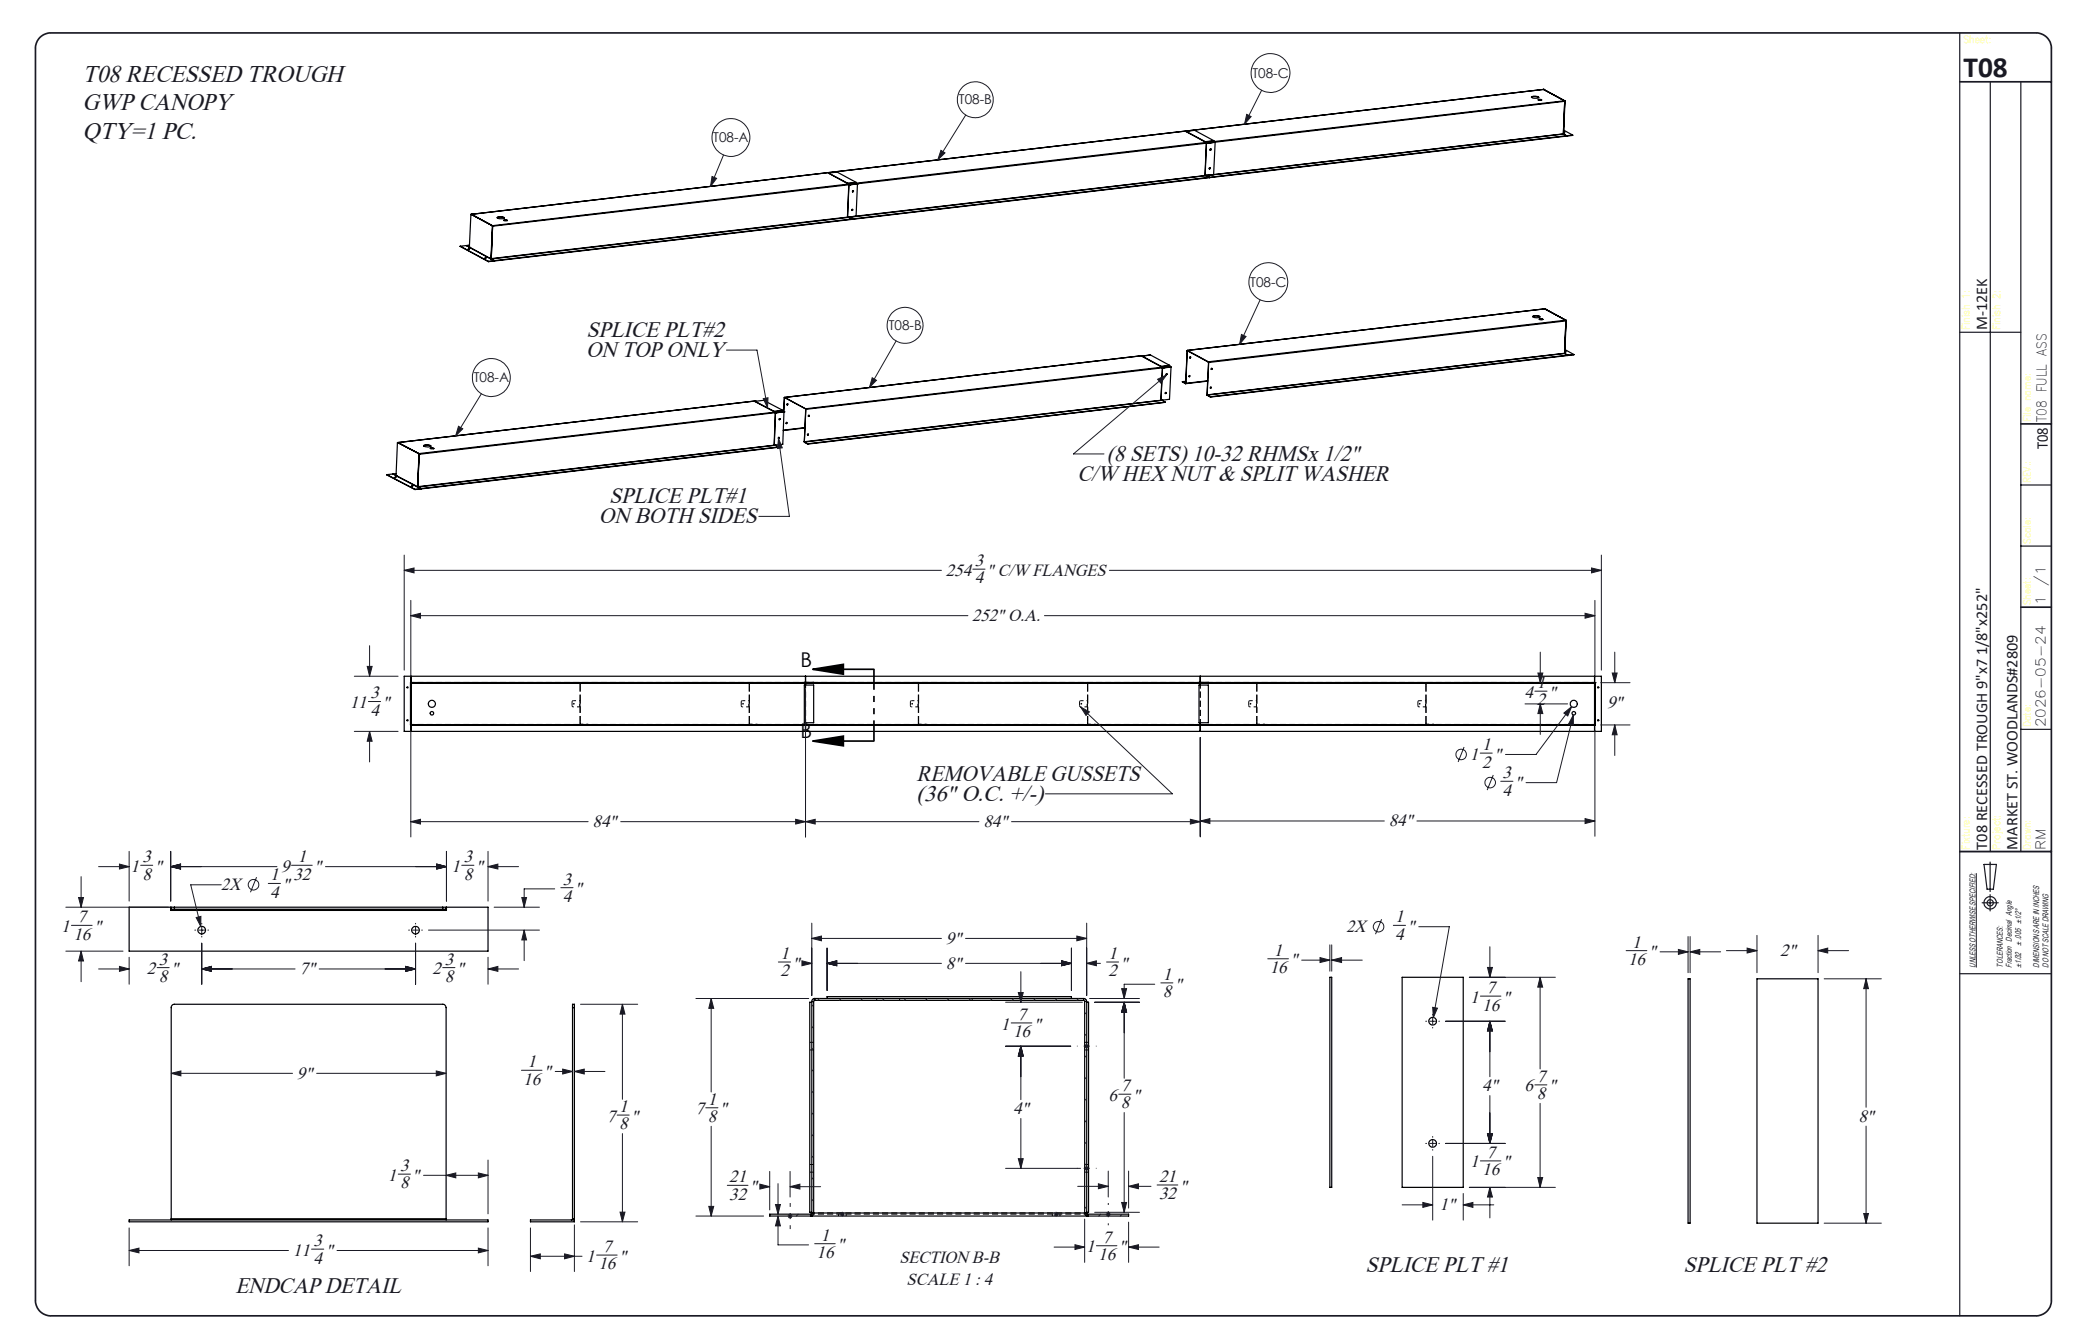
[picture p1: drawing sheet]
<svg xmlns="http://www.w3.org/2000/svg" width="432mm" height="279mm" viewBox="0 0 432 279" stroke-linecap="round" stroke-linejoin="round" font-family="sans-serif">
<defs><g id="words">
<text font-size="6.1" fill="#191924" x="408.2" y="16.1">T08</text>
<g font-size="5.1" fill="#191924">
<text x="17.2" y="17">T08 RECESSED TROUGH</text>
<text x="17.2" y="22.9">GWP CANOPY</text>
<text x="17.2" y="28.9">QTY=1 PC.</text>
</g>
<g font-size="4.7" fill="#191924">
<text x="121.9" y="70.1">SPLICE PLT#2</text>
<text x="121.8" y="74.2">ON TOP ONLY</text>
<text x="230.1" y="95.8">(8 SETS) 10-32 RHMSx 1/2&quot;</text>
<text x="224" y="100">C/W HEX NUT &amp; SPLIT WASHER</text>
<text x="126.6" y="104.6">SPLICE PLT#1</text>
<text x="124.5" y="108.8">ON BOTH SIDES</text>
<text x="190.6" y="162.3">REMOVABLE GUSSETS</text>
<text x="190.6" y="166.4">(36&quot; O.C. +/-)</text>
<text x="48.9" y="268.8">ENDCAP DETAIL</text>
<text x="283.9" y="264.3">SPLICE PLT #1</text>
<text x="350" y="264.3">SPLICE PLT #2</text>
</g>
<g font-size="4.2">
<text x="166.4" y="138.6">B</text>
<text x="166.4" y="153.5">B</text>
</g>
<g font-size="3.7" fill="#191924">
<text x="196.6" y="119.7">254</text>
<text x="202.7" y="117.7">3</text>
<text x="205.2" y="119.7">&quot; C/W FLANGES</text>
<text x="202.7" y="121.3">4</text>
<text x="202.1" y="129.1">252&quot; O.A.</text>
<text x="319.5" y="143">1</text>
<text x="72.7" y="147.2">11</text>
<text x="77" y="145.2">3</text>
<text x="77" y="148.8">4</text>
<text x="79.5" y="147.2">&quot;</text>
<text x="317" y="145">4</text>
<text x="319.5" y="146.6">2</text>
<text x="322" y="145">&quot;</text>
<text x="334.1" y="147.3">9&quot;</text>
<text x="308.1" y="156">1</text>
<text x="305.6" y="157.9">1</text>
<text x="308.1" y="159.6">2</text>
<text x="310.6" y="157.9">&quot;</text>
<text x="312.4" y="161.8">3</text>
<text x="312.4" y="165.4">4</text>
<text x="314.9" y="163.8">&quot;</text>
<text x="123.2" y="171.9">84&quot;</text>
<text x="204.4" y="171.9">84&quot;</text>
<text x="288.7" y="171.8">84&quot;</text>
<text x="29.6" y="179.3">3</text>
<text x="61.9" y="179.3">1</text>
<text x="96.4" y="179.3">3</text>
<text x="27.1" y="181.3">1</text>
<text x="29.6" y="182.9">8</text>
<text x="32.2" y="181.3">&quot;</text>
<text x="46" y="185">2X</text>
<text x="56.2" y="183">1</text>
<text x="58.5" y="181.3">9</text>
<text x="58.7" y="185">&quot;</text>
<text x="61" y="182.9">32</text>
<text x="65.3" y="181.3">&quot;</text>
<text x="93.9" y="181.3">1</text>
<text x="96.4" y="182.9">8</text>
<text x="98.9" y="181.3">&quot;</text>
<text x="117" y="183.9">3</text>
<text x="119.5" y="185.9">&quot;</text>
<text x="16.1" y="191.7">7</text>
<text x="56.2" y="186.6">4</text>
<text x="117" y="187.5">4</text>
<text x="290.1" y="191.8">1</text>
<text x="12.7" y="193.7">1</text>
<text x="15.3" y="195.3">16</text>
<text x="19.5" y="193.7">&quot;</text>
<text x="196.6" y="196.2">9&quot;</text>
<text x="279.9" y="193.7">2X</text>
<text x="290.1" y="195.4">4</text>
<text x="292.6" y="193.7">&quot;</text>
<text x="339.4" y="197">1</text>
<text x="30.5" y="202.5">2</text>
<text x="33.1" y="200.5">3</text>
<text x="35.6" y="202.5">&quot;</text>
<text x="62.3" y="202.5">7&quot;</text>
<text x="89.9" y="202.5">2</text>
<text x="92.5" y="200.5">3</text>
<text x="95" y="202.5">&quot;</text>
<text x="162.2" y="203">2</text>
<text x="162.2" y="199.4">1</text>
<text x="164.8" y="201.4">&quot;</text>
<text x="196.6" y="201.4">8&quot;</text>
<text x="230.4" y="199.4">1</text>
<text x="230.4" y="203">2</text>
<text x="233" y="201.4">&quot;</text>
<text x="241.7" y="203.7">1</text>
<text x="264" y="202.3">16</text>
<text x="264.9" y="198.7">1</text>
<text x="268.3" y="200.7">&quot;</text>
<text x="338.5" y="200.6">16</text>
<text x="342.8" y="199">&quot;</text>
<text x="370.1" y="198.7">2&quot;</text>
<text x="33.1" y="204.1">8</text>
<text x="92.5" y="204.1">8</text>
<text x="241.7" y="207.3">8</text>
<text x="244.3" y="205.7">&quot;</text>
<text x="305.6" y="208.5">1</text>
<text x="309" y="206.5">7</text>
<text x="312.4" y="208.5">&quot;</text>
<text x="208.1" y="214">1</text>
<text x="210.6" y="215.6">16</text>
<text x="211.5" y="212">7</text>
<text x="214.9" y="214">&quot;</text>
<text x="308.1" y="210.1">16</text>
<text x="109.7" y="221.9">1</text>
<text x="61.7" y="224.2">9&quot;</text>
<text x="108.8" y="225.5">16</text>
<text x="113.1" y="223.9">&quot;</text>
<text x="233" y="226.8">7</text>
<text x="308.2" y="226.9">4&quot;</text>
<text x="316.9" y="226.9">6</text>
<text x="319.5" y="224.9">7</text>
<text x="322" y="226.9">&quot;</text>
<text x="126.2" y="233.2">7</text>
<text x="128.7" y="231.2">1</text>
<text x="131.2" y="233.2">&quot;</text>
<text x="144.6" y="231.7">7</text>
<text x="147.1" y="229.7">1</text>
<text x="147.1" y="233.3">8</text>
<text x="149.7" y="231.7">&quot;</text>
<text x="210.6" y="231.7">4&quot;</text>
<text x="230.5" y="228.8">6</text>
<text x="233" y="230.4">8</text>
<text x="235.5" y="228.8">&quot;</text>
<text x="319.5" y="228.5">8</text>
<text x="386.4" y="233.2">8&quot;</text>
<text x="128.7" y="234.8">8</text>
<text x="80.7" y="245.4">1</text>
<text x="83.2" y="243.4">3</text>
<text x="85.7" y="245.4">&quot;</text>
<text x="151.6" y="245.8">21</text>
<text x="241" y="245.7">21</text>
<text x="305.6" y="242.7">1</text>
<text x="308.1" y="244.3">16</text>
<text x="309" y="240.7">7</text>
<text x="312.4" y="242.7">&quot;</text>
<text x="83.2" y="247">8</text>
<text x="151.6" y="249.4">32</text>
<text x="155.9" y="247.8">&quot;</text>
<text x="241" y="249.3">32</text>
<text x="245.3" y="247.7">&quot;</text>
<text x="299.3" y="251.6">1&quot;</text>
<text x="170.6" y="257.9">1</text>
<text x="60.9" y="261.1">11</text>
<text x="65.2" y="259.1">3</text>
<text x="65.2" y="262.7">4</text>
<text x="67.7" y="261.1">&quot;</text>
<text x="121.9" y="262.3">1</text>
<text x="124.4" y="263.9">16</text>
<text x="125.3" y="260.3">7</text>
<text x="128.7" y="262.3">&quot;</text>
<text x="169.8" y="261.5">16</text>
<text x="174" y="259.9">&quot;</text>
<text x="187" y="262.6">SECTION B-B</text>
<text x="225.8" y="260.4">1</text>
<text x="228.3" y="262">16</text>
<text x="229.2" y="258.4">7</text>
<text x="232.6" y="260.4">&quot;</text>
<text x="188.5" y="267.1">SCALE 1 : 4</text>
</g>
<g font-size="3.4" fill="#191924">
<text x="413.1" y="68.7" transform="rotate(-90 413.1 68.7)">M-12EK</text>
<text x="425.7" y="93.4" transform="rotate(-90 425.7 93.4)">T08</text>
<text x="413.1" y="176.6" transform="rotate(-90 413.1 176.6)">T08 RECESSED TROUGH 9&quot;x7 1/8&quot;x252&quot;</text>
<text x="419.4" y="176.6" transform="rotate(-90 419.4 176.6)">MARKET ST. WOODLANDS#2809</text>
</g>
<g font-size="2.8" fill="#191924">
<text x="260.4" y="16.2">T08-C</text>
<text x="199.4" y="21.7">T08-B</text>
<text x="148.3" y="29.5">T08-A</text>
<text x="259.9" y="59.6">T08-C</text>
<text x="184.8" y="68.6">T08-B</text>
<text x="98.5" y="79.5">T08-A</text>
<text x="425.5" y="87.7" transform="rotate(-90 425.5 87.7)">T08 FULL ASS</text>
<text x="425.2" y="125.8" transform="rotate(-90 425.2 125.8)">1</text>
<text x="425.2" y="121.7" transform="rotate(-90 425.2 121.7)">/1</text>
<text x="425.2" y="151.2" transform="rotate(-90 425.2 151.2)">2026-05-24</text>
<text x="425.2" y="176.6" transform="rotate(-90 425.2 176.6)">RM</text>
</g>
<g font-size="2.1" fill="#ff0">
<text x="408.2" y="8.9">Sheet:</text>
<text x="409.5" y="68.7" transform="rotate(-90 409.5 68.7)">Finish 1:</text>
<text x="415.8" y="68.7" transform="rotate(-90 415.8 68.7)">Finish 2:</text>
<text x="422.2" y="87.7" transform="rotate(-90 422.2 87.7)">File name:</text>
<text x="422.2" y="100.4" transform="rotate(-90 422.2 100.4)">REV.:</text>
<text x="422.2" y="113.1" transform="rotate(-90 422.2 113.1)">Scale:</text>
<text x="422.2" y="125.8" transform="rotate(-90 422.2 125.8)">Sheet:</text>
<text x="422.2" y="151.2" transform="rotate(-90 422.2 151.2)">Date:</text>
<text x="409.5" y="176.6" transform="rotate(-90 409.5 176.6)">Fixture:</text>
<text x="415.8" y="176.6" transform="rotate(-90 415.8 176.6)">Project:</text>
<text x="422.2" y="176.6" transform="rotate(-90 422.2 176.6)">Drawn:</text>
</g>
<g font-size="1.7" fill="#191924">
<text x="420.2" y="196.6" transform="rotate(-90 420.2 196.6)">± .005 ±1/2°</text>
<text x="410.7" y="201.1" transform="rotate(-90 410.7 201.1)">UNLESS OTHERWISE SPECIFIED:</text>
<text x="416.4" y="201.1" transform="rotate(-90 416.4 201.1)">TOLERANCES:</text>
<text x="418.3" y="201.1" transform="rotate(-90 418.3 201.1)">Fraction Decimal Angle</text>
<text x="420.2" y="201.1" transform="rotate(-90 420.2 201.1)">±1/32</text>
<text x="424" y="201.1" transform="rotate(-90 424 201.1)">DIMENSIONS ARE IN INCHES</text>
<text x="425.9" y="201.1" transform="rotate(-90 425.9 201.1)">DO NOT SCALE DRAWING</text>
</g>
</g></defs>
<g fill="none" stroke="#191924" stroke-width=".21">
<path d="M262.3 18.8l-3.6 7M148 36.7l1 .4-1.3 1.7zM150.4 32.2l-2.7 6.6M195.6 31.3l.9 .5-1.6 1.5zM200.8 23.9l-5.9 9.4M259.2 23.8l.9 .4-1.4 1.6zM151 72.8h6.4l2.2 12M181.3 78.5l.9 .6-1.4 1.4zM186.3 70.9l-5.5 9.6M240.7 78.8l1.8-.9-1.2 1.7zM242.5 77.9l-19.3 16.5h6.3M258.1 69.5l.9 .5-1.3 1.6z"/>
<path d="M262 62.3l-4.3 9.3M95.3 88.6l.9 .5-1.5 1.5zM100.1 81.8l-5.4 8.8M158.7 82.9l1-.2-.1 2.1zM161.9 91.2l.7 1.9-1 .1zM161.9 91.2l2.2 16.2h-6.3M84 118.6l2.1-.5v1zM84 115.4v23.9M84 118.6h111.7M202.2 118.3h2.6M230.6 118.6h102.3M330.9 118.1l2 .5-2 .5z"/>
<path d="M332.9 115.4v23.9M76.3 138.5h1.1l-.6 2.1zM76.8 134.2v6.4M85.4 128l2-.5v1zM85.4 124.8v16M85.4 128h115.8M217.1 128h114.5M319.7 139.9h1l-.5 2zM320.2 135.6v6.3M329.5 127.5l2.1 .5-2.1 .5zM331.6 124.8v16M335.2 139.9h1l-.5 2z"/>
<path d="M335.7 135.6v6.3M73.7 152h9.1M73.7 140.6h9.1M76.6 145.8h2.5M76.8 152l.6 2.1h-1.1zM76.8 152v6.4M85.4 151.9v22.1M167.5 143.3v30.7M224.6 147l1.9 1-.7 .7zM224.6 147l19.1 18h-26.4M249.5 153.3v20.7M304.4 155.3l-1.3 3.1"/>
<path d="M307.7 156.6h2.5M317 146.3h8.9M319.1 143.7h2.5M320.2 146.3l.5 2h-1zM320.2 146.3v6.4M325.1 148.2l1.6-1.3-.8 1.9zM326.7 146.9l-7.4 9.9h-6.3M327.1 148.6v2.1l-1-.2zM327.1 148.6l-3.5 14.1h-6.3M331.6 151.9v21.9M332.8 141.9h6.1M332.8 150.7h6.1"/>
<path d="M335.7 150.7l.5 2.1h-1zM335.7 150.7v6.4M24.8 179.6l2 .6-2 .5zM26.8 177v10.3M29.2 179.9h2.5M35.5 177v10.3M60.6 179.9h4.3M85.4 170.8l2-.5v1zM85.4 170.8h36.9M90.8 179.6l2 .6-2 .5zM92.8 177v10.3M96 179.9h2.5"/>
<path d="M101.5 177v10.3M129 170.8h74.5M165.4 170.3l2.1 .5-2.1 .5zM167.5 170.8l2-.5v1zM210.3 170.8h39.2M247.5 170.3l2 .5-2 .5zM249.5 170.7l2-.5v1zM249.5 170.7h38.3M294.6 170.7h37M310.4 161.1l-1.2 3.2M312 162.4h2.5M329.5 170.2l2.1 .5-2.1 .5z"/>
<path d="M13.7 188.6h21.3M13.7 197.7h11.9M14.9 192.4h4.3M16.3 186.6h1.1l-.5 2zM16.9 197.7l.5 2.1h-1.1zM16.9 182.2v6.4M16.9 197.7v6.4M20.5 180.2h6.3M26.8 199v5.6M35.5 180.2l2-.6v1.1zM35.5 180.2h22.1M40.5 193.4h.2"/>
<path d="M40.8 190.7l1-.2-.1 2.1zM41.3 193.4h1.3M41.9 191.9v.2M41.9 192.7v1.3M41.9 194.6v.2M41.9 196.1v8.5M43.2 193.4h.2M46 183.9h-6.3l2 8.7M53.3 182.4l-1.2 3.1M55.8 183.7h2.5M67.7 180.2h25.1M84.9 193.4h.2"/>
<path d="M85.8 193.4h1.2M86.4 191.9v.2M86.4 192.7v1.3M86.4 194.6v.2M86.4 196.1v8.5M87.7 193.4h.1M89.1 193.4h23M101.5 180.2l2-.6v1.1zM101.5 199v5.6M101.5 180.2h6.3M102.7 188.6h9.4M108.5 186.6h1l-.5 2z"/>
<path d="M109 193.4l.5 2h-1zM109 193.4v6.3M115.3 184.8h-6.3v3.8M116.6 184.5h2.5M161.8 200h2.6M166.7 199.7l2.1 .6-2.1 .5zM168.8 195.1l2-.5v1zM168.8 191.9v15M168.8 195.1h26.9M171.9 197.1v8.8M200.7 195.1h25.2M220.7 199.7l2 .6-2 .5z"/>
<path d="M222.7 197.1v8.8M223.9 194.6l2 .5-2 .5zM225.9 191.9v15M230 200h2.6M263.6 199.3h4.3M270.6 199.6h5.9M274.4 199.1l2.1 .5-2.1 .5zM276.5 196.4v5.5M276.9 199.6l2-.5v1zM276.9 196.4v5.5M276.9 199.6h6.3M287.2 191.1l-1.2 3.1"/>
<path d="M289.7 192.4h2.5M295 192.7h6.3l-3.3 18.8M309.7 196.8v6.4M338.1 197.6h4.3M345.1 197.9h5.8M348.9 197.4l2 .5-2 .5zM350.9 194.7v7.5M351.4 197.9l2-.5v1zM351.4 194.7v7.5M351.4 197.9h6.3M358.9 197.6h6.4M363.2 197.1l2.1 .5-2.1 .5z"/>
<path d="M365.3 194.5v7.7M378 197.6l2-.5v1zM378 197.6h6.3M378 194.5v7.7M410.9 181.5v19.6M20.5 201.4h6.3M24.8 200.9l2 .5-2 .5zM32.7 201.2h2.5M41.9 201.4l2.1-.5v1zM41.9 201.4h19.4M66.4 201.4h20M84.3 200.9l2.1 .5-2.1 .5z"/>
<path d="M92 201.2h2.6M101.5 201.4l2-.5v1zM101.5 201.4h6.3M120.7 208.8h11.9M129.4 208.8l.5 2h-1zM129.4 208.8v19.7M144.7 207.6h23.4M147.8 207.6l.6 2h-1zM147.8 207.6v19.4M167.1 200.3h1.7M169.2 208.8l-.4 .4M169.2 213.3l-.4 .4"/>
<path d="M169.2 217.8l-.4 .4M170.4 207.6l-.4 .4M171.9 200.3l2.1-.6v1.1zM171.9 200.3h23.8M174.9 207.6l-.4 .4M179.4 207.6l-.4 .4M183.9 207.6l-.5 .4M188.3 207.6l-.3 .4M192.8 207.6l-.4 .4M197.3 207.6l-.4 .4M200.7 200.3h22M201.8 207.6l-.4 .4"/>
<path d="M206.3 207.6l-.4 .4M209.1 217.5h13.5M209.1 208.4h15.9M210.2 212.7h4.3M210.8 207.6l-.4 .4M211.7 206.3h1l-.5 2.1zM212.2 217.5l.5 2h-1zM212.2 202v6.4M212.2 217.5v11.1M215.3 207.6l-.4 .4M219.8 207.6l-.4 .4M224.3 207.6l-.4 .4"/>
<path d="M225.4 217.5h1M225.6 217.1l.7 .7M225.9 200.3l2-.6v1.1zM225.9 210.4l-.4 .4M225.9 214.9l-.4 .4M225.9 219.4l-.4 .4M225.9 217v1M225.9 200.3h2.9M226.3 217.1l-.7 .7M226.5 207.6h10.4M227.6 208.4h9.3M233.2 205.5h1l-.5 2.1z"/>
<path d="M233.7 208.4l.5 2h-1zM233.7 208.4v15.8M240.1 204.6h-6.4v3M241.3 204.3h2.5M296.4 212.3h.2M297.2 212.3h1.3M297.9 209.4l.9 .2-.8 1.9zM297.9 210.9v.1M297.9 211.7v1.2M297.9 213.6v.1M299.1 212.3h.2M300.5 212.3h12.4"/>
<path d="M305.5 203.2h17.9M307.8 207.1h4.2M309.2 201.1h1.1l-.6 2.1zM309.7 212.3l.6 2h-1.1zM309.7 212.3v11.5M320.2 203.2l.5 2h-1zM320.2 203.2v19M379.2 203.5h11.9M387.9 203.5l.5 2h-.9zM387.9 203.5v26.7M35.6 223.1l2-.5v1.1zM35.6 223.1h25.2"/>
<path d="M65.8 223.1h26.9M90.7 222.6l2 .5-2 .6zM108.4 222.5h4.3M115.4 222.7h3.6M117 222.2l2 .5-2 .6zM119.4 222.7l2.1-.5v1.1zM119.4 222.7h6.4M128.3 231.8h2.5M129.4 235.7v18.3M146.7 230.3h2.6M147.8 234.1v18.7M169.2 222.3l-.4 .4"/>
<path d="M169.2 226.8l-.4 .4M169.2 231.2l-.4 .5M169.2 235.8l-.4 .3M212.2 232.5v10.4M225.9 223.9l-.4 .4M225.9 228.4l-.4 .4M225.9 232.9l-.4 .4M225.9 237.4l-.4 .4M232.6 227.5h2.5M233.7 231.3v20.7M296.4 237.7h.2M297.2 237.7h1.3"/>
<path d="M297.9 236.3v.1M297.9 237.1v1.2M297.9 239v.1M299.1 237.7h.2M300.5 237.7h12.4M309.2 235.7h1.1l-.6 2zM309.7 227.8v9.9M319.1 225.5h2.5M320.2 229.4v17.4M387.9 234.1v20.2M26.8 260l2.1-.5v1zM26.8 255.3v7.8"/>
<path d="M26.8 260h33.2M64.8 259.7h2.5M70.1 260h31.4M82.8 244.1h2.5M88.1 244.3h13.4M92.7 244.3l2.1-.5v1.1zM99.4 243.8l2.1 .5-2.1 .6zM99.4 259.5l2.1 .5-2.1 .5zM101.5 241.2v11.1M101.5 255.3v7.8M110.3 255.3v9M119.4 254.6v9.7"/>
<path d="M120.7 254h11.9M128.9 252h1l-.5 2zM144.7 252.8h14M147.4 250.8h1l-.6 2zM151.2 246.4h4.3M158 246.2l2 .5-2 .5zM158.2 246.7h1.8M160 243.5v8M161.2 250.4h1l-.5 2zM161.7 252.8l.5 2h-1zM161.7 252.8v6h6.4M161.7 246.1v6.3"/>
<path d="M163.8 252.8h.9M163.9 252.4l.7 .8M164.3 246.7l2-.5v1zM164.3 243.5v5.3M164.3 252.3v1M164.3 246.7h6.3M164.6 252.4l-.7 .8M165.9 252.4l-.3 .4M169.2 240.2l-.4 .4M169.2 244.7l-.4 .4M169.2 249.2l-.4 .4M169.4 258.6h4.2"/>
<path d="M174.6 252.4h1M174.8 252.1l.7 .7M175.1 251.9v1M175.5 252.1l-.7 .7M209.1 242.9h15.5M211.7 240.9h1l-.5 2zM219 252.4h1.1M219.1 259.3h6.4M219.2 252.1l.7 .7M219.6 251.9v1M219.9 252.1l-.7 .7M223.5 258.8l2 .5-2 .5z"/>
<path d="M224 246.6h6.4M225.4 242.9h1M225.5 253.4v9M225.6 242.5l.7 .7M225.9 241.9l-.4 .4M225.9 250.8l-.4 .4M225.9 242.4v1M226.3 242.5l-.7 .7M227.6 252h9.3M227.9 259h4.3M228.4 246.1l2 .5-2 .5zM228.8 252.4l-.4 .4"/>
<path d="M229.9 252.4h1M230 252.1l.8 .7M230.4 243.5v5.3M230.4 251.9v1M230.8 252.1l-.8 .7M233.2 250h1l-.5 2zM233.2 252.5l-.3 .3M234.6 259.3l2.1-.5v1zM234.6 246.6l2.1-.5v1zM234.6 243.5v7.6M234.6 254.1v8.3M234.6 259.3h6.4"/>
<path d="M234.6 246.6h4.7M240.6 246.3h4.3M291.5 250.5h6.4M295.8 250l2.1 .5-2.1 .5zM297.9 240.4v13.2M304.2 250.5l2-.5v1zM304.2 248.1v5.5M304.2 250.5h6.4M305.5 246.8h17.9M307.8 241.3h4.2M309.7 246.8l.6 2h-1.1zM309.7 246.8v6.4"/>
<path d="M319.7 244.8h1l-.5 2zM379.2 254.3h11.9M387.5 252.3h.9l-.5 2zM110.3 261.2l2-.5v1zM110.3 261.2h10.7M117.4 260.7l2 .5-2 .5zM124 260.9h4.3"/>
<circle cx="264.1" cy="15.2" r="4"/>
<circle cx="152" cy="28.6" r="3.9"/>
<circle cx="202.8" cy="20.7" r="3.7"/>
<circle cx="263.7" cy="58.6" r="4"/>
<circle cx="102.1" cy="78.5" r="4"/>
<circle cx="188.2" cy="67.6" r="3.7"/>
<circle cx="303.8" cy="156.8" r="1.1"/>
<circle cx="309.8" cy="162.7" r="1.09"/>
<circle cx="52.7" cy="183.9" r="1.09"/>
<circle cx="286.6" cy="192.6" r="1.09"/>
</g>
<g fill="none" stroke="#191924" stroke-width=".25">
<path d="M407.4 6.8v266.7M413.8 17v160M420.1 17v160M407.4 69.1h12.7M420.1 113.5h6.4M420.1 100.8h6.4M420.1 151.6h6.4M407.4 177h19.1M412.5 179.7h2.5l-.6 5.2h-1.3zM413.7 179.2v6.1M412.1 187.7h3.3M413.7 186v3.4"/>
<path d="M407.4 202.4h19.1"/>
<circle cx="413.7" cy="187.7" r=".66"/>
<circle cx="413.8" cy="187.7" r="1.29"/>
</g>
<path d="M8.2 7.9a3.3 3.3 0 0 1 2.3-1.1h412.8a3.2 3.2 0 0 1 3.2 3.2v260.4a3.2 3.2 0 0 1-3.2 3.1h-412.8a3.2 3.2 0 0 1-3.1-3.1v-260.4a3.2 3.2 0 0 1 .8-2.1zM407.4 17h19.1M420.1 88.1h6.4M420.1 126.2h6.4M407.4 177h19.1" fill="none" stroke="#191924" stroke-width=".35"/>
<g fill="none" stroke="#000" stroke-width=".25">
<path d="M320.9 18.6h.1M320.9 18.6l-74.3 8.7M320.9 18.6l4.4 2.4M321 18.6l4.3 2.4M172.3 35.9h.1M172.3 35.9l-74.3 8.7M172.3 36l3.9 2.2M172.3 36l3.9 2.1M174 35.8l4 2.1M176.2 38.1v.1M176.5 38.1l.1 .1M176.5 38.4l-.3 6.8"/>
<path d="M176.6 38.2l.1 .2M176.6 38.2l-74.2 8.7M176.7 38.4h.1M177.3 39.6l-.1 .2M177.4 39.6l-.2 .3M178 37.9v.1M178 38l-1.8 .2M178 37.9l-1.8 .2M178.3 38.2h.1M178.3 38.2l-1.8 .2M178.3 38.2l-.3 6.7-1.8 .3M246.6 27.2h.1"/>
<path d="M246.6 27.2l-74.3 8.8M246.6 27.2l.1 .1M246.6 27.3l4 2.2M248.4 27.1l3.9 2.1M250.6 29.5h.1M250.7 36.5h.1M250.7 36.5l-74.3 8.6M250.8 36.5l.6 .4M250.8 36.5l-74.4 8.7M250.8 29.5l.2 .1M251 29.6v.1M251 29.6l-148.6 17.4"/>
<path d="M251 29.7h.1M251 29.7l-74.3 8.7M251.4 36.9h.1M251.4 36.9l-74.3 8.6M251.4 36.9l-74.3 8.7M251.5 34.9l-.1 .2M251.7 31l-.1 .2M252.3 29.2l-1.7 .3M252.6 29.6l-.3 6.7-1.8 .2 .3-6.7M252.6 29.6l-1.8 .2M318.4 20.1l.3-.1a.93 .93 0 0 1 1.2 .3l-.4 .1a.98 .98 0 0 1-1.1-.3zM318.4 20.2l.9-.1 .6 .2"/>
<path d="M319.8 20.8h.7M319.8 20.7h.7a.4 .4 0 0 1-.7 0zM325 27.8v.1M325 27.8l-74.3 8.7M325 27.9l-74.2 8.6M325 27.9l.7 .3M325 27.8h.1M325.1 27.5h.2zM325.1 27.8h.1M325.1 27.1l1.9 1M325.1 27.6h.1M325.1 27.8l-.1 .1"/>
<path d="M325.3 21v.1M325.3 21l-74.3 8.6M325.3 21h.1M325.3 21l.1 .1M325.3 21.1l-74.3 8.6M325.3 21.1l-.3 6.7M325.4 21.1h-.1M325.4 21.1l-.4 6.7M325.7 28.2v.1M325.7 28.3l-74.3 8.6M325.7 28.2l-74.3 8.7M327 28.1l-1.3 .1"/>
<path d="M327 28.1l-1.3 .2M95.7 51.2l5.8 3.1M95.7 51.2l5.8 3.2M96.9 51l.7 .4M96.9 51l-1.2 .2M97.4 51.7l.2 .1zM97.4 51.8h.1M97.5 51.4h.1M97.5 51.4l4.5 2.4M97.6 51.4h-.1M97.6 51.4l4.5 2.4M97.6 50.9l-.7 .1"/>
<path d="M97.9 44.6l-.3 6.8M97.9 44.6h.1M97.9 44.6l4.5 2.3M98 44.6h.1M100.8 53.6l.3 .1zM100.9 53.7h.1M101.5 54.3v.1M102 53.8h.1M102.1 53.8h-.1M102.1 53.8h.1M102.1 53.8l.7 .4M102.4 46.9v.1"/>
<path d="M102.4 46.9v.2M102.4 46.9h.1M102.4 47.1l-.3 6.7M102.4 47h.1M102.4 47l-.3 6.8M102.8 54.2v.1M102.8 54.2l-1.3 .1M102.8 54.3l-1.3 .1M103.4 45.2l.3-.1a.96 .96 0 0 1 1.1 .3l-.4 .1a.88 .88 0 0 1-1-.3zM103.4 45.3l.9-.2 .5 .2M104.7 45.8l.4-.1 .4 .2h-.6zM104.7 45.8l.8 .1"/>
<path d="M176.2 45.1v.1M176.4 45.1h.1M176.4 45.1v.1M176.4 45.1l-74.3 8.7M176.4 45.2l.7 .3M176.4 45.2l-74.3 8.6M177.1 45.5v.1M177.1 45.5l-74.3 8.7M177.1 45.6l-74.3 8.7M177.2 43.5v.2h-.1zM237.4 74l1.8-.2 4 2.2M237.4 73.9h.1"/>
<path d="M237.4 74l4 2.2M237.5 73.9l-74.4 8.7M238.9 73.8h.1M238.9 73.8l-1.4 .1M241.4 76.2h.1M241.6 76.2l.2 .1M241.7 76.5h.1M241.7 76.5l-.3 6.7M241.8 76.3l.1 .1M241.8 76.3l-74.3 8.7M241.9 76.4h.1M241.9 76.4l-74.4 8.7"/>
<path d="M242.5 77.7l-.1 .2M243.2 76l-1.8 .2M243.5 76.3l-1.8 .2M243.5 76.3l-.4 6.7-1.7 .2M245.8 79.3l.7 .4M245.8 79.3l.7 .5M246.5 79.7h.1M246.5 79.7v.1M246.5 79.3h-.7M246.8 72.9v.1M246.8 72.9l-.3 6.8M246.8 72.8v.1"/>
<path d="M246.8 72.8l4.4 2.4M246.8 72.9l4.4 2.4M246.8 73l-.3 6.7M246.8 73h.1M247.3 78.1l-.1 .2M247.5 74.2l-.1 .2M251.1 79.2l-4.6 .6M251.1 79.2l-4.6 .5M251.2 75.2l.1 .2M251.2 75.3h.1M251.2 75.2v.1M251.2 75.3l.1 .1"/>
<path d="M251.2 75.3l-.2 6.8M251.9 76.6l-.1 .2M318.6 65.8l1-.1 .5 .2M318.7 65.8l.4-.1a.81 .81 0 0 1 1 .2l-.4 .1a.88 .88 0 0 1-1-.2zM320 66.3l.8 .1-.4 .1zM320 66.4h.7M320.7 66.4h.1M321.1 64.2h.1M321.1 64.2l-74.3 8.6M321.1 64.2l4.4 2.4M321.2 64.2h.1M321.2 64.2l4.3 2.4"/>
<path d="M325.3 73.4v.1M325.3 73.4l-74.3 8.7M325.3 73.5l-74.3 8.6M325.3 73.5l.6 .3M325.3 73.4h.1M325.3 73.1l.2 .1M325.3 72.7l1.9 1M325.5 66.6v.1M325.5 66.6l-74.3 8.6M325.5 66.6h.1M325.5 66.6l.1 .1M325.5 66.7l-74.2 8.7"/>
<path d="M325.5 66.7l-.2 6.7M325.5 66.7h.1M325.6 66.7l-.3 6.7M325.9 73.8v.1M325.9 73.9l-74.3 8.6M325.9 73.8l-74.2 8.7M327.2 73.7l-1.3 .1M327.2 73.7l-1.3 .2M80.4 98.7l5.9 3M80.4 98.7l5.9 3.1M81.7 98.5l.6 .3M82.1 99.2h.2z"/>
<path d="M82.2 99.2h.1M82.3 98.9h.1M82.3 98.9l4.5 2.3M82.3 98.8v.1M82.3 98.5l-1.9 .2M82.3 98.8l4.5 2.4M82.7 92l-.4 6.8M82.7 92h.1M82.7 92l4.3 2.3M82.7 92l4.4 2.3M87 94.3l.1 .1M87 94.3h.1"/>
<path d="M87.1 94.3v.1M87.1 94.3h.1M87.1 94.4l-.3 6.8M87.1 94.4h.1M87.1 94.4l-.2 6.8M88.1 92.6l1-.1 .5 .2a.84 .84 0 0 1-1.2 .2l-.2-.1zM88.1 92.7l.7-.2 .8 .2M89.5 93.2l.4-.1 .3 .2h-.6zM89.5 93.2l.7 .1M157 83.4l-74.3 8.6M157 83.4h.1M157 83.4l3.9 2.2"/>
<path d="M157 83.4l3.9 2.1M157 83.4l1.7-.2 4 2.1M160.9 85.5v.1M161.1 92.5h.1M161.1 92.5l.7 .4M161.1 92.5l-74.2 8.7M161.2 85.5l.2 .2M161.4 85.7v.1M161.4 85.7l-74.3 8.6M161.4 85.8l-74.3 8.6M161.4 85.8h.1M161.8 92.9l-74.2 8.7"/>
<path d="M161.9 90.9l.1 .1M162 91l-.2 .2M162.1 87l-.1 .2M162.7 85.3l-1.8 .2M162.7 85.3l-1.8 .3M163 85.6h.1M163 85.6l-.3 6.8-75.8 8.8M163 85.6l-1.8 .2-.3 6.7M163.1 82.6l.1 .1M163.1 82.7l-.2 2.9M163.1 82.7l4.4 2.3M163.1 82.6v.1"/>
<path d="M163.1 82.6l4.4 2.4M163.4 88.1h.1M163.5 87.8v.3M163.7 83.9l-.1 .2M167.2 91.8h.1M167.2 91.8l.1 .1M167.2 91.8l.1 .2M167.3 91.9l.6 .4M167.3 92l.6 .3M167.3 91.9v.1M167.3 89l-4.5 .5M167.3 88.9l-4.5 .5"/>
<path d="M167.5 85v.1M167.5 85h.1M167.5 85.1h.1M167.5 85.1l-.3 6.7M167.9 92.3h.1M168 90.2l-.1 .3M168.2 86.3l-.1 .2M241.6 83.2h.1M241.6 83.2l-74.4 8.6M241.6 83.2l-74.3 8.7M241.6 83.2l.7 .4M242.3 83.6l-74.4 8.7"/>
<path d="M242.3 83.6h.1M242.4 81.6l-.1 .2M251 82.1h.1M251 82.1v.1M251 82.1l.7 .4M251 82.2l.6 .3M251.7 82.5h-.1M251.7 80.5l-.1 .2M85.6 101l.2 .1zM85.7 101.1h.1M86.3 101.7v.1M86.8 101.2h.1"/>
<path d="M86.8 101.2l.8 .4M86.9 101.2h.1M86.9 101.2l.7 .4M87.6 101.6h.1M87.6 101.6l-1.3 .1M87.6 101.6l-1.3 .2M84 140.6h248.9v11.4h-248.9zM85.3 141.9l.1 .1M85.3 141.9h.1M85.3 150.7h246.3M85.3 141.9h246.3M85.3 141.9v8.8"/>
<path d="M85.4 150.6l-.1 .1M85.4 150.6h246.2v.1M85.4 142v8.6M85.4 141.9v8.8M85.4 150.7h.1M85.4 140.6v1.3M85.4 150.7v1.3M85.4 141.9h81.8M167.2 142.4h2v7.8h-2zM167.2 141.9h2M167.2 150.7h2M167.5 150.2v.5"/>
<path d="M167.5 141.9v.5M167.5 140.6v1.3M167.5 150.8v1.2M169.2 141.9h80.1M249.3 141.9h1.9M249.3 142.4h1.9v7.8h-1.9zM249.3 150.7h1.9M249.5 150.2v.5M249.5 141.9v.5M249.5 140.6v1.3M249.5 150.8v1.2M251.2 141.9h80.3"/>
<path d="M331.5 141.9v8.8M331.5 150.7h.1M331.5 140.6v1.3M331.5 150.7v1.3M331.6 141.9v.1h-246.2M331.6 141.9h.1M331.6 150.7h.1M331.6 141.9v8.8M26.8 188.6h8.7v.7h57.3v-.7h8.7v9.1h-74.7zM35.6 189h.7M35.6 189v.3M36.3 188.6h-.7v.4"/>
<path d="M36.3 188.6v.4M36.3 189h55.7M36.3 188.6h55.7M92 189h.7M92 188.6h.7v.4M92 188.6v.4M92.7 189v.3M119 209.5v-.7h.4v.7M119 209.5v43.9M119 209.5h.4M119.4 209.5v43.9M168.8 208.4h-.5v43.6h.5"/>
<path d="M171.9 207.6v-.4h50.8v.4M225.9 208.4h.4v43.6h-.4M276.5 203.2h.4v43.6h-.4zM291.5 203.2h12.7v43.6h-12.7zM350.9 203.5h.5v50.8h-.5zM365.3 203.5h12.7v50.8h-12.7zM26.8 253.6h74.7v.4h-74.7zM35.6 253.4v.2M35.6 253.4v-43.9a.66 .66 0 0 1 .7-.7h55.7a.72 .72 0 0 1 .7 .7v43.9M35.6 253.4h57.1M92.7 253.4v.2M110.3 253.6h9.1v.4h-9.1z"/>
<path d="M119 253.4l-.2 .2M119 253.4h.4M119.4 253.4v.2M168.7 252.8h.1M168.7 252.8h57.3M168.8 252.8h.1M169.2 252.2a.66 .66 0 0 1-.7 .6h-8.5v-.4h8.6l.2-.2v-44a.6 .6 0 0 1 .6-.6h55.8a.66 .66 0 0 1 .7 .6v44.1l.2 .1h8.5v.4h-8.4a.66 .66 0 0 1-.7-.6M169.2 252.2v-44.1l.1-.1h56.1l.1 .1v44.1M169.2 252.2h56.3M225.9 252.8h.1M226 252.8h.1"/>
<circle cx="177.3" cy="39.8" r=".12"/>
<circle cx="251.5" cy="35" r=".12"/>
<circle cx="251.7" cy="31.1" r=".12"/>
<circle cx="177.2" cy="43.6" r=".12"/>
<circle cx="242.5" cy="77.8" r=".12"/>
<circle cx="247.3" cy="78.2" r=".13"/>
<circle cx="247.4" cy="74.3" r=".12"/>
<circle cx="251.9" cy="76.7" r=".12"/>
<circle cx="161.9" cy="91.1" r=".11"/>
<circle cx="162.1" cy="87.1" r=".12"/>
<circle cx="163.5" cy="87.9" r=".12"/>
<circle cx="163.7" cy="84" r=".13"/>
<circle cx="167.9" cy="90.4" r=".12"/>
<circle cx="168.1" cy="86.5" r=".12"/>
<circle cx="242.3" cy="81.7" r=".12"/>
<circle cx="251.7" cy="80.6" r=".13"/>
<circle cx="84.7" cy="149.8" r=".12"/>
<circle cx="84.7" cy="142.9" r=".12"/>
<circle cx="89.8" cy="146.3" r=".73"/>
<circle cx="89.8" cy="148.3" r=".36"/>
<circle cx="327.2" cy="146.3" r=".73"/>
<circle cx="327.2" cy="148.3" r=".37"/>
<circle cx="332.3" cy="142.9" r=".13"/>
<circle cx="332.3" cy="149.8" r=".13"/>
<circle cx="41.9" cy="193.4" r=".79"/>
<circle cx="86.4" cy="193.4" r=".79"/>
<circle cx="297.8" cy="212.3" r=".79"/>
<circle cx="297.8" cy="237.7" r=".79"/>
</g>
<path d="M167.5 142.4v7.8M249.5 142.4v7.8M169.5 207.6a.69 .69 0 0 0-.7 .6M225.9 208.2a.69 .69 0 0 0-.7-.6" fill="none" stroke="#000" stroke-width=".21" stroke-dasharray="1.3 .6" stroke-dashoffset=".5" stroke-linecap="butt"/>
<g fill="none" stroke="#000" stroke-width=".21" stroke-dasharray="1.3 .6" stroke-dashoffset=".6" stroke-linecap="butt">
<path d="M85.5 142h82M85.5 150.6h82M85.5 141.9h82M120.5 146.9v-1.2M120.6 145.7v1.2M155.7 146.9v-1.2M155.7 145.7v1.2M155.8 145.7v1.2M167.5 142h82M167.5 150.6h82M167.5 141.9h82M167.5 150.7h-82"/>
<path d="M190.9 146.9v-1.2M190.9 145.7v1.2M191 145.7v1.2M226 146.9v-1.2M226.1 145.7v1.2M249.5 150.7h82M249.5 150.7h-82M261.2 146.9v-1.2M261.3 145.7v1.2M296.4 146.9v-1.2M296.4 145.7v1.2M296.5 145.7v1.2"/>
<path d="M331.5 150.6h-82M331.5 142h-82M331.5 141.9h-82M168.8 252.2h57.1M225.9 252.4h-57.1"/>
</g>
<g fill="none" stroke="#000" stroke-width=".21" stroke-dasharray="1.3 .6" stroke-linecap="butt">
<path d="M85.4 141.9v8.8M118.9 146.7l.3 .2M119.2 145.7l-.3 .2M119.2 146.3h.2h-.2M120.5 145.7h.1M120.6 142.6v-.5M120.6 145.7v-.1M120.6 150.5v-.5M120.6 146.9v.1M120.6 150.5l.1 .1M120.6 142.1v.5M120.6 145.6v.1"/>
<path d="M120.6 146.9h-.1M120.6 150v.5M120.6 147v-.1M120.6 150.5h.1M120.7 150.5v.1M120.7 142.1v-.1M120.7 142l-.1 .1M120.7 142.1h-.1M121.7 142v.1M121.7 150.5v.1M121.9 142.1v-.1M121.9 150.6v-.1"/>
<path d="M122 150.6h.3M122 150.6v-.1M122 150.5h.3M122 142v.1M122.3 150.6v-.1M122.3 142v.1M122.3 142.1h-.3M122.3 142h-.3M154.1 146.7l.2 .2M154.3 145.7l-.2 .2M154.4 146.3h.1h-.1M155.7 145.7h.1"/>
<path d="M155.7 150.5v-.5M155.7 150h.1M155.7 145.6h.1M155.7 145.7v-.1M155.7 147h.1M155.7 142.6v-.5M155.7 142.1h.1M155.7 146.9v.1M155.7 150.5l.1 .1M155.7 146.9h.1M155.8 146.9h-.1M155.8 150.5h-.1"/>
<path d="M155.8 150v.5M155.8 145.6v.1M155.8 145.7h-.1M155.8 147h-.1M155.8 142.6h-.1M155.8 142.1v.5M155.8 147v-.1M155.8 142.1h-.1M155.8 142.1v-.1M155.8 150.5v.1M155.8 142l-.1 .1M156.9 150.5v.1"/>
<path d="M156.9 142v.1M157 150.6v-.1M157 142.1v-.1M157.2 142v.1M157.2 150.6h.3M157.2 150.6v-.1M157.2 150.5h.3M157.5 142v.1M157.5 142.1h-.3M157.5 142h-.3M157.5 150.6v-.1M167.2 150.7h.3"/>
<path d="M167.5 141.9v-.1M167.5 150.8v-.1M167.5 141.8v.1M167.5 150.7v.1M167.5 141.9h-.3M168.1 150.6v.1M168.1 141.9v.1M168.1 141.8v.1M168.1 150.7v.1M168.3 150.7v-.1M168.3 142v-.1M168.3 141.9v-.1"/>
<path d="M168.3 150.8v-.1M189.3 146.7l.2 .2M189.5 145.7l-.2 .2M189.6 146.3h.1h-.1M190.9 145.7h.1M190.9 150.5v-.5M190.9 150h.1M190.9 145.6h.1M190.9 145.7v-.1M190.9 142.6v-.5M190.9 142.1h.1M190.9 147h.1"/>
<path d="M190.9 146.9v.1M190.9 150.5l.1 .1M190.9 146.9h.1M191 150.5h-.1M191 150v.5M191 146.9h-.1M191 145.6v.1M191 145.7h-.1M191 147h-.1M191 142.6h-.1M191 142.1v.5M191 147v-.1"/>
<path d="M191 142.1h-.1M191 142.1v-.1M191 150.5v.1M191 142l-.1 .1M192.1 150.5v.1M192.1 142v.1M192.2 150.6v-.1M192.2 142.1v-.1M192.4 142v.1M192.4 150.6h.2M192.4 150.6v-.1M192.4 150.5h.2"/>
<path d="M192.6 150.6v-.1M192.6 142v.1M192.6 142.1h-.2M192.6 142h-.2M224.4 146.7l.3 .2M224.7 145.7l-.3 .2M224.7 146.3h.2h-.2M226 145.7h.1M226.1 142.6v-.5M226.1 150.5v-.5M226.1 145.7v-.1M226.1 146.9v.1"/>
<path d="M226.1 150.5l.1 .1M226.1 146.9h-.1M226.1 142.1v.5M226.1 150v.5M226.1 145.6v.1M226.1 147v-.1M226.1 150.5h.1M226.2 142.1v-.1M226.2 150.5v.1M226.2 142l-.1 .1M226.2 142.1h-.1M227.2 150.5v.1"/>
<path d="M227.2 142v.1M227.4 150.6v-.1M227.4 142.1v-.1M227.6 142v.1M227.6 150.6h.2M227.6 150.6v-.1M227.6 150.5h.2M227.8 142v.1M227.8 142.1h-.2M227.8 142h-.2M227.8 150.6v-.1M249.3 150.7h.2"/>
<path d="M249.5 141.8v.1M249.5 150.7v.1M249.5 141.9h-.2M250.1 150.6v.1M250.1 141.9v.1M250.1 150.7v.1M250.1 141.8v.1M250.4 150.7v-.1M250.4 142v-.1M250.4 150.8v-.1M250.4 141.9v-.1M259.6 146.7l.3 .2"/>
<path d="M259.9 145.7l-.3 .2M259.9 146.3h.1h-.1M261.2 145.7h.1M261.3 142.6v-.5M261.3 150.5v-.5M261.3 145.7v-.1M261.3 146.9v.1M261.3 150.5l.1 .1M261.3 142.1v.5M261.3 150v.5M261.3 145.6v.1M261.3 146.9h-.1"/>
<path d="M261.3 147v-.1M261.3 150.5h.1M261.4 142.1v-.1M261.4 150.5v.1M261.4 142l-.1 .1M261.4 142.1h-.1M262.4 142v.1M262.4 150.5v.1M262.6 142.1v-.1M262.6 150.6v-.1M262.7 142v.1M262.7 150.6h.3"/>
<path d="M262.7 150.6v-.1M262.7 150.5h.3M263 150.6v-.1M263 142v.1M263 142.1h-.3M263 142h-.3M294.8 146.7l.2 .2M295 145.7l-.2 .2M295.1 146.3h.1h-.1M296.4 145.7h.1M296.4 150.5v-.5M296.4 150h.1"/>
<path d="M296.4 145.6h.1M296.4 145.7v-.1M296.4 142.6v-.5M296.4 142.1h.1M296.4 147h.1M296.4 146.9v.1M296.4 150.5l.1 .1M296.4 146.9h.1M296.5 150.5h-.1M296.5 150v.5M296.5 145.6v.1M296.5 145.7h-.1"/>
<path d="M296.5 146.9h-.1M296.5 142.6h-.1M296.5 142.1v.5M296.5 147h-.1M296.5 147v-.1M296.5 142.1h-.1M296.5 142.1v-.1M296.5 150.5v.1M296.5 142l-.1 .1M297.6 150.5v.1M297.6 142v.1M297.7 150.6v-.1"/>
<path d="M297.7 142.1v-.1M297.9 142v.1M297.9 150.6h.2M297.9 150.6v-.1M297.9 150.5h.2M298.1 142v.1M298.1 142.1h-.2M298.1 142h-.2M298.1 150.6v-.1M331.6 150.7v-8.8M168.4 218.3h.4M168.8 208.2h.4"/>
<path d="M168.8 218.3h.4M168.8 216.7h-.4M169.2 208.2h-.4M169.2 216.7h-.4M169.4 208v-.4M169.4 207.6v.4M182.3 207.6v.4M187 208v-.4M192.6 207.6v.4M202.1 208v-.4M225.3 207.6v.4M225.3 208v-.4"/>
<path d="M225.5 208.2h.4M225.5 218.3h.4M225.9 208.2h-.4M225.9 216.7h-.4M225.9 218.3h.4M226.3 216.7h-.4M168.4 243.7h.4M168.5 252.4v.4M168.5 252.8h.2M168.5 252.4h.2M168.7 252.8v-.4M168.8 252.2h.4"/>
<path d="M168.8 252.7v-.5M168.8 252.4h-.1M168.8 243.7h.4M168.8 242.1h-.4M169.2 242.1h-.4M174.3 252.4v.4M175.9 252.8v-.4M218.8 252.4v.4M220.4 252.8v-.4M225.5 243.7h.4M225.5 252.2h.4M225.9 252.2h-.4"/>
<path d="M225.9 252.2v.5M225.9 242.1h-.4M225.9 243.7h.4M226 252.8v-.4M226 252.8h.2M226 252.4h.2M226 252.4h-.1M226.2 252.4v.4M226.3 242.1h-.4"/>
</g>
<g fill="none" stroke="#000" stroke-width=".21" stroke-dasharray="1.3 .6" stroke-dashoffset=".7" stroke-linecap="butt">
<path d="M119.2 145.7h1.3M120.5 146.9h-1.3M120.7 150.6h1.3M120.7 150.5h1.3M122 142.1h-1.3M122 142h-1.3M154.3 145.7h1.4M155.7 146.9h-1.4M155.8 150.6h1.4M155.8 150.5h1.4M157.2 142.1h-1.4M157.2 142h-1.4"/>
<path d="M189.5 145.7h1.4M190.9 146.9h-1.4M191 150.6h1.4M191 150.5h1.4M192.4 142.1h-1.4M192.4 142h-1.4M224.7 145.7h1.3M226 146.9h-1.3M226.2 150.6h1.4M226.2 150.5h1.4M227.6 142.1h-1.4M227.6 142h-1.4"/>
<path d="M259.9 145.7h1.3M261.2 146.9h-1.3M261.4 150.6h1.3M261.4 150.5h1.3M262.7 142.1h-1.3M262.7 142h-1.3M295 145.7h1.4M296.4 146.9h-1.4M296.5 150.6h1.4M296.5 150.5h1.4M297.9 142.1h-1.4M297.9 142h-1.4"/>
</g>
<path d="M118.9 146.7v-.8M154.1 146.7v-.8M189.3 146.7v-.8M224.4 146.7v-.8M259.6 146.7v-.8M294.8 146.7v-.8" fill="none" stroke="#000" stroke-width=".21" stroke-dasharray="1.3 .6" stroke-dashoffset=".4" stroke-linecap="butt"/>
<g fill="none" stroke="#000" stroke-width=".21" stroke-dasharray="1.3 .6" stroke-dashoffset=".1" stroke-linecap="butt">
<path d="M120.6 150v-3M120.6 145.6v-3M155.7 145.6v-3M155.7 150v-3M155.8 145.6v-3M155.8 150v-3M190.9 150v-3M190.9 145.6v-3M191 150v-3M191 145.6v-3M226.1 145.6v-3M226.1 150v-3"/>
<path d="M261.3 145.6v-3M261.3 150v-3M296.4 145.6v-3M296.4 150v-3M296.5 145.6v-3M296.5 150v-3"/>
</g>
<path d="M167.5 150.7h1.7M169.2 141.9h-1.7M249.5 141.9h1.7M251.2 150.7h-1.7" fill="none" stroke="#000" stroke-width=".21" stroke-dasharray="1.3 .6" stroke-dashoffset=".9" stroke-linecap="butt"/>
<path d="M169 139.1l6.3-1v2.1zM169 139.1h12.7M169 154.1l6.3-1.1v2zM169 154.1h12.7" fill="none" stroke="#000" stroke-width=".35"/>
<path d="M181.7 139.1v14.9" fill="none" stroke="#000" stroke-width=".35" stroke-dasharray="6.3 1.3 1.3 1.3 1.3 1.3" stroke-dashoffset="2.1" stroke-linecap="butt"/>
<path d="M230.4 254.7v-4.6" fill="none" stroke="#191924" stroke-width=".21" stroke-dasharray="15.2 1.3 1.3 1.3" stroke-dashoffset="14.8" stroke-linecap="butt"/>
<path d="M164.3 255.5v-5.4" fill="none" stroke="#191924" stroke-width=".21" stroke-dasharray="15.2 1.3 1.3 1.3" stroke-dashoffset="14.4" stroke-linecap="butt"/>
<path d="M223.9 217.5h4.1M223.9 242.9h4.1" fill="none" stroke="#191924" stroke-width=".21" stroke-dasharray="15.2 1.3 1.3 1.3" stroke-dashoffset="15.1" stroke-linecap="butt"/>
<path d="M169 139.1l6.3-1v2.1zM169 154.1l6.3-1.1v2z" fill="#000"/>
<g fill="#191924">
<path d="M148 36.7l1 .4-1.3 1.7zM195.6 31.3l.9 .5-1.6 1.5zM259.2 23.8l.9 .4-1.4 1.6zM95.3 88.6l.9 .5-1.5 1.5zM181.3 78.5l.9 .6-1.4 1.4zM258.1 69.5l.9 .5-1.3 1.6z"/>
<path d="M84 118.6l2.1-.5v1zM330.9 118.1l2 .5-2 .5zM329.5 127.5l2.1 .5-2.1 .5zM85.4 128l2-.5v1zM327.1 148.6l-1 1.9 1 .2zM325.1 148.2l.8 .6 .8-1.9zM76.8 152l.6 2.1h-1.1zM76.3 138.5h1.1l-.6 2.1zM335.2 139.9h1l-.5 2zM335.7 150.7l.5 2.1h-1zM320.2 146.3l.5 2h-1zM319.7 139.9h1l-.5 2zM329.5 170.2l2.1 .5-2.1 .5zM249.5 170.7l2-.5v1zM247.5 170.3l2 .5-2 .5zM167.5 170.8l2-.5v1zM85.4 170.8l2-.5v1zM165.4 170.3l2.1 .5-2.1 .5zM90.7 222.6l2 .5-2 .6zM35.6 223.1l2-.5v1.1zM92.7 244.3l2.1-.5v1.1zM99.4 243.8l2.1 .5-2.1 .6zM99.4 259.5l2.1 .5-2.1 .5zM26.8 260l2.1-.5v1zM119.4 222.7l2.1-.5v1.1zM117 222.2l2 .5-2 .6zM129.4 208.8l.5 2h-1zM128.9 252h1l-.5 2zM117.4 260.7l2 .5-2 .5zM110.3 261.2l2-.5v1zM276.9 199.6l2-.5v1zM274.4 199.1l2.1 .5-2.1 .5zM319.7 244.8h1l-.5 2zM320.2 203.2l.5 2h-1zM297.9 209.4l.1 2.1 .8-1.9zM295.8 250l2.1 .5-2.1 .5zM304.2 250.5l2-.5v1zM309.7 246.8l.6 2h-1.1zM309.2 235.7h1.1l-.6 2zM309.2 235.7h1.1l-.6 2zM309.7 212.3l.6 2h-1.1zM309.2 201.1h1.1l-.6 2.1zM309.7 212.3l.6 2h-1.1zM348.9 197.4l2 .5-2 .5zM351.4 197.9l2-.5v1zM387.5 252.3h.9l-.5 2zM387.9 203.5l.5 2h-.9zM378 197.6l2-.5v1zM363.2 197.1l2.1 .5-2.1 .5zM84.3 200.9l2.1 .5-2.1 .5zM41.9 201.4l2.1-.5v1zM16.3 186.6h1.1l-.5 2zM16.9 197.7l.5 2.1h-1.1zM101.5 180.2l2-.6v1.1zM90.8 179.6l2 .6-2 .5zM35.5 180.2l2-.6v1.1zM24.8 179.6l2 .6-2 .5zM35.5 180.2l2-.6v1.1zM90.8 179.6l2 .6-2 .5zM101.5 201.4l2-.5v1zM84.3 200.9l2.1 .5-2.1 .5zM24.8 200.9l2 .5-2 .5zM41.9 201.4l2.1-.5v1zM40.8 190.7l.9 1.9 .1-2.1zM109 193.4l.5 2h-1zM108.5 186.6h1l-.5 2zM220.7 199.7l2 .6-2 .5zM225.9 200.3l2-.6v1.1zM233.7 208.4l.5 2h-1zM233.2 205.5h1l-.5 2.1zM171.9 200.3l2.1-.6v1.1zM220.7 199.7l2 .6-2 .5zM223.9 194.6l2 .5-2 .5zM168.8 195.1l2-.5v1zM171.9 200.3l2.1-.6v1.1zM166.7 199.7l2.1 .6-2.1 .5zM233.7 208.4l.5 2h-1zM233.2 250h1l-.5 2zM234.6 259.3l2.1-.5v1zM223.5 258.8l2 .5-2 .5zM147.4 250.8h1l-.6 2zM147.8 207.6l.6 2h-1zM161.2 250.4h1l-.5 2zM161.7 252.8l.5 2h-1z"/>
<path d="M158.7 82.9l1-.2-.1 2.1zM161.9 91.2l.7 1.9-1 .1zM240.7 78.8l1.8-.9-1.2 1.7zM224.6 147l1.9 1-.7 .7z"/>
<path d="M211.7 240.9h1l-.5 2zM212.2 217.5l.5 2h-1zM211.7 206.3h1l-.5 2.1zM212.2 217.5l.5 2h-1zM228.4 246.1l2 .5-2 .5zM234.6 246.6l2.1-.5v1zM158 246.2l2 .5-2 .5zM164.3 246.7l2-.5v1z"/>
</g>
<use href="#words"/>
</svg>
